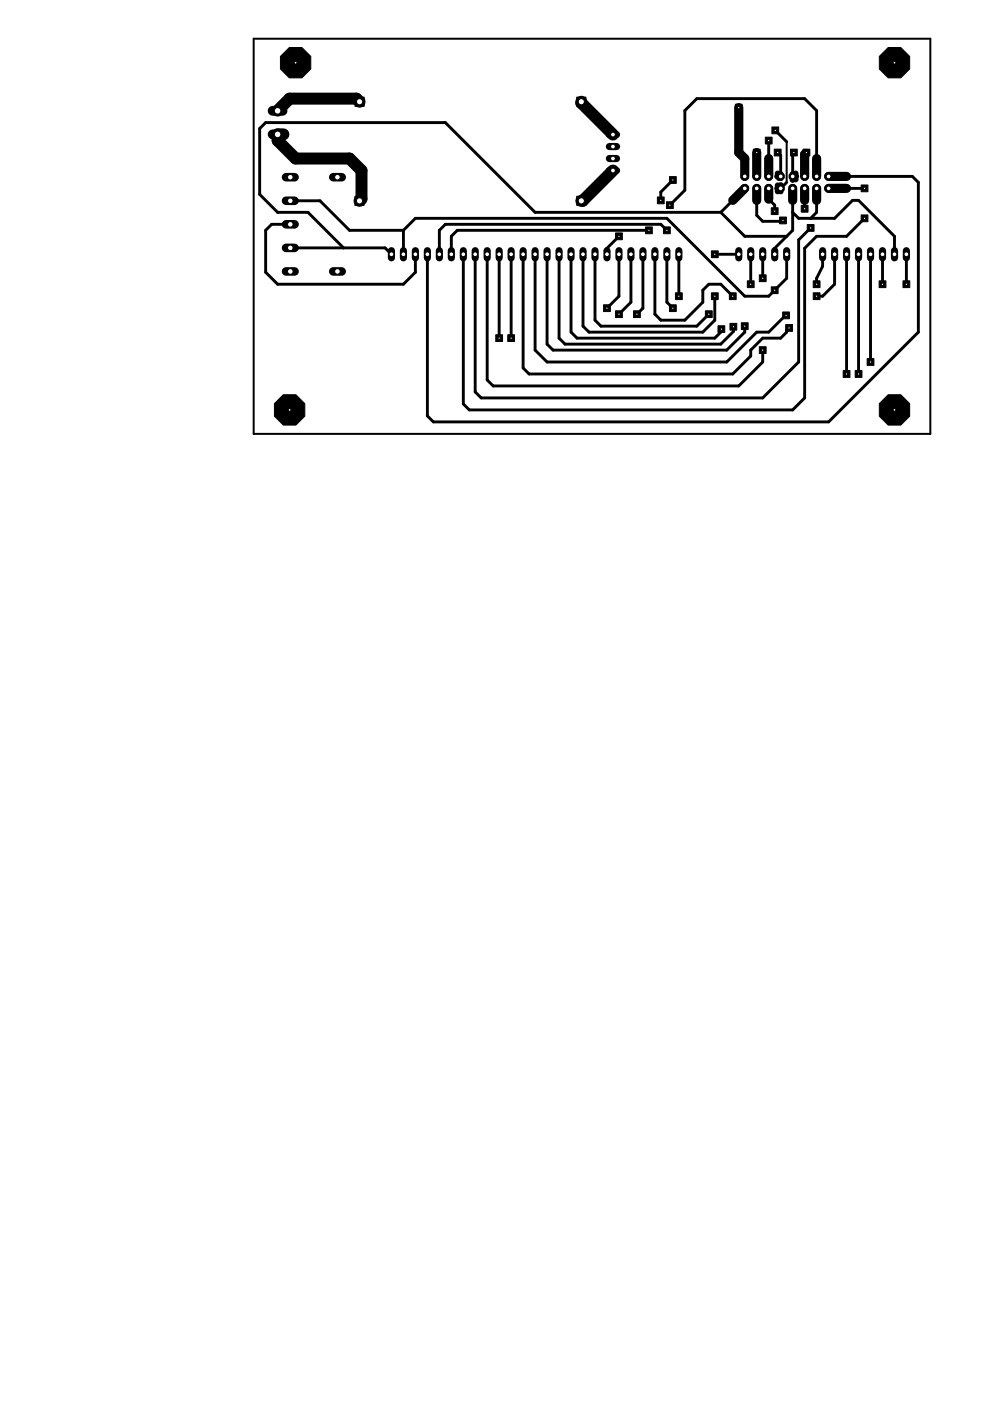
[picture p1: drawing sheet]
<svg xmlns="http://www.w3.org/2000/svg" width="210mm" height="297mm" viewBox="0 0 210 297" stroke-linecap="round" stroke-linejoin="round" font-family="sans-serif">
<g fill="none" stroke="#000" stroke-width=".61">
<path d="M58.9 23.5h.1M142.7 38.2l-2.6 2.5v1.8M163 29.8v3.8M164.4 27.6l2.4 2.5M164.9 32.3l.6 .7v3.9M166.8 38.7l-1.3 1.2M168.3 32.3l-.2 .7v3.9M171 32.3l-.2 .2M173.1 33.6v-10.1l-2.5-2.6h-22.9l-2.5 2.6v16.8l-3.2 3.2M179.5 39.9h3.8M179.5 37.4h13.9l1.3 1.3v31.7l-19 19.1h-83.8l-1.3-1.3v-34.3M61.6 47.6h-4l-1.3 1.2v8.9l2.6 2.6h26.6l2.6-2.6v-3.8"/>
<path d="M61.6 42.6h6.2l6.3 6.2h11.4M61.6 52.5l20 .1 1.4 1.3M76.1 42.5l.1 .1M85.5 48.8l2.6-2.5h53.3l16.5 16.5h5.1l3.8-3.8v-5.1M85.5 48.8v5.1M103.3 53.9v26.7l1.3 1.2h52l5.1-5v-2.6M105.8 53.9v17.8M108.4 53.9v17.8M110.9 53.9v24.1l1.3 1.3h43.2l3.8-3.8v-1.3l2.5-2.5h3.8l1.3-1.3v-.4l.5-.5M113.5 53.9v20.3l2.5 2.6h38.1l6.3-6.4h2.6l3.7-3.5M116 53.9v19.1l1.3 1.2h36.8l3.8-3.8v-1.2M118.5 53.9v17.8l1.3 1.3h33l2.7-2.7v-1"/>
<path d="M121.1 53.9v16.5l1.2 1.3h29.3l1.4-1.4v-.5M123.6 53.9v15.3l1.3 1.2h24.1l2.6-2.5v-5.1M126.2 53.9v14l1.2 1.3h20.3l2.6-2.6M131.2 50.1l-2.5 2.5v1.3M131.2 53.9v8.9l-2.5 2.5M133.8 53.9v10.2l-2.6 2.5M136.3 53.9v11.4l-1.3 1.3M137.6 48.8h-40.6l-1.3 1.3v3.8M138.9 53.9v12.7l1.2 1.3h5.1l3.8-3.8v-2.6l1.3-1.2h2.5l2.6 2.5M141.4 53.9v10.2l1.3 1.2M141.4 48.8l-1.3-1.2h-45.7l-1.2 1.2v5.1M143.9 53.9v8.9"/>
<path d="M151.6 53.9h5M152.8 45l5.1 5.1h8.9M152.8 45h-39.3l-19.1-19h-38.1l-1.2 1.3v13.9l3.8 3.8h6.4l7.5 7.6M155.4 42.5l-2.6 2.5M159.2 53.9v6.4M160.4 42.5v3.2l1.3 1.2h4.1l.2-.2M161.7 53.9v5.1M163 42.2l1.3 1.3v1.3M168.1 45l1.2 1.3h7.7l3.8-3.8h1.2l7.7 7.6v3.8M168.1 42.5v6.3l-3.8 3.8v1.3M170.6 42.5v1.8M171.9 48.3l-2.6 2.6v25.9l-7.6 7.6h-59.7l-1.2-1.3v-29.2"/>
<path d="M173.1 42.5v2.5l-1.2 1.3M174.4 53.9v2.6l-1.3 2.5v1.3M177 53.9v6.4l-2.6 2.5h-1.3M179.5 53.9v25.4M182 53.9v25.4M183.3 46.3l-3.8 3.8h-6.4l-2.5 2.5v31.8l-2.5 2.5h-68.6l-1.3-1.3v-31.7M184.6 53.9v22.9M187.1 53.9v6.4M192.2 53.9v6.4"/>
</g>
<path d="M60.1 28.5h-1.2v1.3l3.8 3.8h11.4l2.5 2.6v6l-.4 .4M76.2 21.6l-.6-.7h-14.2l-2.5 2.6M123.3 21.6v.2l6.7 6.7M130 36.2l-6.5 6.4h-.2" fill="none" stroke="#000" stroke-width="2.5"/>
<g fill="none" stroke="#000" stroke-width="1.9">
<path d="M156.6 22.8v9.5l1.3 1.3v3.8M157.9 39.9l-2.5 2.6M160.4 32.3v5.1M160.4 39.9v2.6M163 33.6v3.8M163 39.9v2.3M168.1 39.9v2.6M170.6 39.9v2.6M170.8 32.5l-.2 .2v4.7M173.1 33.6v3.8M173.1 39.9v2.6M175.7 39.9h3.8"/>
<path d="M175.7 37.4h3.8"/>
</g>
<path d="M53.8 8.2h143.5v83.8h-143.5zM166.8 30.1v8.6" fill="none" stroke="#000" stroke-width=".42"/>
<path d="M164.8 39.9h.7M164.8 37.4h.7M164.9 39.3l.6 .6M164.9 36.8l.6 .6M165.5 36.9v.9M165.5 39.2v1.4M165.5 39.9l-.6 .7M165.5 37.4l-.3 .4M168.1 36.9v1.2M168.1 37.4h.7M168.1 37.4l.6 .6M168.7 36.8l-.6 .6" fill="none" stroke="#000" stroke-width="1.3"/>
<path d="M143.9 53.1v1.6" fill="none" stroke="#000" stroke-width="1.5"/>
<circle cx="143.9" cy="53.9" r=".51" fill="#fff" stroke="#000" stroke-width=".21"/>
<path d="M141.4 53.1v1.6" fill="none" stroke="#000" stroke-width="1.5"/>
<circle cx="141.4" cy="53.9" r=".51" fill="#fff" stroke="#000" stroke-width=".21"/>
<path d="M138.9 53.1v1.6" fill="none" stroke="#000" stroke-width="1.5"/>
<circle cx="138.9" cy="53.9" r=".51" fill="#fff" stroke="#000" stroke-width=".21"/>
<path d="M136.3 53.1v1.6" fill="none" stroke="#000" stroke-width="1.5"/>
<circle cx="136.3" cy="53.9" r=".51" fill="#fff" stroke="#000" stroke-width=".21"/>
<path d="M133.8 53.1v1.6" fill="none" stroke="#000" stroke-width="1.5"/>
<circle cx="133.8" cy="53.9" r=".51" fill="#fff" stroke="#000" stroke-width=".21"/>
<path d="M131.2 53.1v1.6" fill="none" stroke="#000" stroke-width="1.5"/>
<circle cx="131.2" cy="53.9" r=".51" fill="#fff" stroke="#000" stroke-width=".21"/>
<path d="M128.7 53.1v1.6" fill="none" stroke="#000" stroke-width="1.5"/>
<circle cx="128.7" cy="53.9" r=".51" fill="#fff" stroke="#000" stroke-width=".21"/>
<path d="M126.2 53.1v1.6" fill="none" stroke="#000" stroke-width="1.5"/>
<circle cx="126.2" cy="53.9" r=".51" fill="#fff" stroke="#000" stroke-width=".21"/>
<path d="M123.6 53.1v1.6" fill="none" stroke="#000" stroke-width="1.5"/>
<circle cx="123.6" cy="53.9" r=".51" fill="#fff" stroke="#000" stroke-width=".21"/>
<path d="M121.1 53.1v1.6" fill="none" stroke="#000" stroke-width="1.5"/>
<circle cx="121.1" cy="53.9" r=".51" fill="#fff" stroke="#000" stroke-width=".21"/>
<path d="M118.5 53.1v1.6" fill="none" stroke="#000" stroke-width="1.5"/>
<circle cx="118.5" cy="53.9" r=".51" fill="#fff" stroke="#000" stroke-width=".21"/>
<path d="M116 53.1v1.6" fill="none" stroke="#000" stroke-width="1.5"/>
<circle cx="116" cy="53.9" r=".51" fill="#fff" stroke="#000" stroke-width=".21"/>
<path d="M113.5 53.1v1.6" fill="none" stroke="#000" stroke-width="1.5"/>
<circle cx="113.5" cy="53.9" r=".51" fill="#fff" stroke="#000" stroke-width=".21"/>
<path d="M110.9 53.1v1.6" fill="none" stroke="#000" stroke-width="1.5"/>
<circle cx="110.9" cy="53.9" r=".51" fill="#fff" stroke="#000" stroke-width=".21"/>
<path d="M108.4 53.1v1.6" fill="none" stroke="#000" stroke-width="1.5"/>
<circle cx="108.4" cy="53.9" r=".51" fill="#fff" stroke="#000" stroke-width=".21"/>
<path d="M105.8 53.1v1.6" fill="none" stroke="#000" stroke-width="1.5"/>
<circle cx="105.8" cy="53.9" r=".51" fill="#fff" stroke="#000" stroke-width=".21"/>
<path d="M103.3 53.1v1.6" fill="none" stroke="#000" stroke-width="1.5"/>
<circle cx="103.3" cy="53.9" r=".51" fill="#fff" stroke="#000" stroke-width=".21"/>
<path d="M100.8 53.1v1.6" fill="none" stroke="#000" stroke-width="1.5"/>
<circle cx="100.8" cy="53.9" r=".51" fill="#fff" stroke="#000" stroke-width=".21"/>
<path d="M98.2 53.1v1.6" fill="none" stroke="#000" stroke-width="1.5"/>
<circle cx="98.2" cy="53.9" r=".51" fill="#fff" stroke="#000" stroke-width=".21"/>
<path d="M95.7 53.1v1.6" fill="none" stroke="#000" stroke-width="1.5"/>
<circle cx="95.7" cy="53.9" r=".51" fill="#fff" stroke="#000" stroke-width=".21"/>
<path d="M93.2 53.1v1.6" fill="none" stroke="#000" stroke-width="1.5"/>
<circle cx="93.2" cy="53.9" r=".51" fill="#fff" stroke="#000" stroke-width=".21"/>
<path d="M90.6 53.1v1.6" fill="none" stroke="#000" stroke-width="1.5"/>
<circle cx="90.6" cy="53.9" r=".51" fill="#fff" stroke="#000" stroke-width=".21"/>
<path d="M88.1 53.1v1.6" fill="none" stroke="#000" stroke-width="1.5"/>
<circle cx="88.1" cy="53.9" r=".51" fill="#fff" stroke="#000" stroke-width=".21"/>
<path d="M85.5 53.1v1.6" fill="none" stroke="#000" stroke-width="1.5"/>
<circle cx="85.5" cy="53.9" r=".51" fill="#fff" stroke="#000" stroke-width=".21"/>
<path d="M83 53.1v1.6" fill="none" stroke="#000" stroke-width="1.5"/>
<circle cx="83" cy="53.9" r=".51" fill="#fff" stroke="#000" stroke-width=".21"/>
<path d="M192.2 53.1v1.6" fill="none" stroke="#000" stroke-width="1.5"/>
<circle cx="192.2" cy="53.9" r=".51" fill="#fff" stroke="#000" stroke-width=".21"/>
<path d="M189.7 53.1v1.6" fill="none" stroke="#000" stroke-width="1.5"/>
<circle cx="189.7" cy="53.9" r=".51" fill="#fff" stroke="#000" stroke-width=".21"/>
<path d="M187.1 53.1v1.6" fill="none" stroke="#000" stroke-width="1.5"/>
<circle cx="187.1" cy="53.9" r=".51" fill="#fff" stroke="#000" stroke-width=".21"/>
<path d="M184.6 53.1v1.6" fill="none" stroke="#000" stroke-width="1.5"/>
<circle cx="184.6" cy="53.9" r=".51" fill="#fff" stroke="#000" stroke-width=".21"/>
<path d="M182 53.1v1.6" fill="none" stroke="#000" stroke-width="1.5"/>
<circle cx="182" cy="53.9" r=".51" fill="#fff" stroke="#000" stroke-width=".21"/>
<path d="M179.5 53.1v1.6" fill="none" stroke="#000" stroke-width="1.5"/>
<circle cx="179.5" cy="53.9" r=".51" fill="#fff" stroke="#000" stroke-width=".21"/>
<path d="M177 53.1v1.6" fill="none" stroke="#000" stroke-width="1.5"/>
<circle cx="177" cy="53.9" r=".51" fill="#fff" stroke="#000" stroke-width=".21"/>
<path d="M174.4 53.1v1.6" fill="none" stroke="#000" stroke-width="1.5"/>
<circle cx="174.4" cy="53.9" r=".51" fill="#fff" stroke="#000" stroke-width=".21"/>
<path d="M166.8 53.1v1.6" fill="none" stroke="#000" stroke-width="1.5"/>
<circle cx="166.8" cy="53.9" r=".51" fill="#fff" stroke="#000" stroke-width=".21"/>
<path d="M164.3 53.1v1.6" fill="none" stroke="#000" stroke-width="1.5"/>
<circle cx="164.3" cy="53.9" r=".51" fill="#fff" stroke="#000" stroke-width=".21"/>
<path d="M161.7 53.1v1.6" fill="none" stroke="#000" stroke-width="1.5"/>
<circle cx="161.7" cy="53.9" r=".51" fill="#fff" stroke="#000" stroke-width=".21"/>
<path d="M159.2 53.1v1.6" fill="none" stroke="#000" stroke-width="1.5"/>
<circle cx="159.2" cy="53.9" r=".51" fill="#fff" stroke="#000" stroke-width=".21"/>
<path d="M156.6 53.1v1.6" fill="none" stroke="#000" stroke-width="1.5"/>
<circle cx="156.6" cy="53.9" r=".51" fill="#fff" stroke="#000" stroke-width=".21"/>
<path d="M129.2 28.5h1.5" fill="none" stroke="#000" stroke-width="1.5"/>
<circle cx="130" cy="28.5" r=".51" fill="#fff" stroke="#000" stroke-width=".21"/>
<path d="M129.2 31.1h1.5" fill="none" stroke="#000" stroke-width="1.5"/>
<circle cx="130" cy="31.1" r=".51" fill="#fff" stroke="#000" stroke-width=".21"/>
<path d="M129.2 33.6h1.5" fill="none" stroke="#000" stroke-width="1.5"/>
<circle cx="130" cy="33.6" r=".51" fill="#fff" stroke="#000" stroke-width=".21"/>
<path d="M129.2 36.2h1.5" fill="none" stroke="#000" stroke-width="1.5"/>
<circle cx="130" cy="36.2" r=".51" fill="#fff" stroke="#000" stroke-width=".21"/>
<path d="M60.6 42.6h1.9" fill="none" stroke="#000" stroke-width="1.8"/>
<circle cx="61.6" cy="42.6" r=".59" fill="#fff" stroke="#000" stroke-width=".21"/>
<path d="M60.6 47.6h1.9" fill="none" stroke="#000" stroke-width="1.8"/>
<circle cx="61.6" cy="47.6" r=".59" fill="#fff" stroke="#000" stroke-width=".21"/>
<path d="M60.6 52.6h1.9" fill="none" stroke="#000" stroke-width="1.8"/>
<circle cx="61.6" cy="52.6" r=".59" fill="#fff" stroke="#000" stroke-width=".21"/>
<path d="M60.6 37.6h1.9" fill="none" stroke="#000" stroke-width="1.8"/>
<circle cx="61.6" cy="37.6" r=".59" fill="#fff" stroke="#000" stroke-width=".21"/>
<path d="M60.6 57.6h1.9" fill="none" stroke="#000" stroke-width="1.8"/>
<circle cx="61.6" cy="57.6" r=".59" fill="#fff" stroke="#000" stroke-width=".21"/>
<path d="M70.7 57.6h1.8" fill="none" stroke="#000" stroke-width="1.8"/>
<circle cx="71.5" cy="57.6" r=".59" fill="#fff" stroke="#000" stroke-width=".21"/>
<path d="M70.7 37.6h1.8" fill="none" stroke="#000" stroke-width="1.8"/>
<circle cx="71.5" cy="37.6" r=".59" fill="#fff" stroke="#000" stroke-width=".21"/>
<path d="M75.3 20.6h1.9v1.9h-1.9z" fill="#000" stroke="#000" stroke-width=".21"/>
<circle cx="76.2" cy="21.6" r=".66" fill="#fff" stroke="#000" stroke-width=".21"/>
<path d="M122.3 20.6h1.9v1.9h-1.9z" fill="#000" stroke="#000" stroke-width=".21"/>
<circle cx="123.3" cy="21.6" r=".66" fill="#fff" stroke="#000" stroke-width=".21"/>
<path d="M122.3 41.6h1.9v2h-1.9z" fill="#000" stroke="#000" stroke-width=".21"/>
<circle cx="123.3" cy="42.6" r=".66" fill="#fff" stroke="#000" stroke-width=".21"/>
<path d="M75.2 41.6h2v2h-2z" fill="#000" stroke="#000" stroke-width=".21"/>
<circle cx="76.2" cy="42.6" r=".66" fill="#fff" stroke="#000" stroke-width=".21"/>
<path d="M57.8 23.5h2.1" fill="none" stroke="#000" stroke-width="2.1"/>
<circle cx="58.9" cy="23.5" r=".7" fill="#fff" stroke="#000" stroke-width=".21"/>
<path d="M57.8 28.5h2.1" fill="none" stroke="#000" stroke-width="2.1"/>
<circle cx="58.9" cy="28.5" r=".7" fill="#fff" stroke="#000" stroke-width=".21"/>
<circle cx="175.7" cy="37.4" r=".83" fill="#000" stroke="#000" stroke-width=".21"/>
<circle cx="175.7" cy="37.4" r=".51" fill="#fff" stroke="#000" stroke-width=".21"/>
<circle cx="175.7" cy="39.9" r=".83" fill="#000" stroke="#000" stroke-width=".21"/>
<circle cx="175.7" cy="39.9" r=".51" fill="#fff" stroke="#000" stroke-width=".21"/>
<circle cx="173.1" cy="37.4" r=".83" fill="#000" stroke="#000" stroke-width=".21"/>
<circle cx="173.1" cy="37.4" r=".51" fill="#fff" stroke="#000" stroke-width=".21"/>
<circle cx="173.1" cy="39.9" r=".83" fill="#000" stroke="#000" stroke-width=".21"/>
<circle cx="173.1" cy="39.9" r=".51" fill="#fff" stroke="#000" stroke-width=".21"/>
<circle cx="170.6" cy="37.4" r=".83" fill="#000" stroke="#000" stroke-width=".21"/>
<circle cx="170.6" cy="37.4" r=".51" fill="#fff" stroke="#000" stroke-width=".21"/>
<circle cx="170.6" cy="39.9" r=".83" fill="#000" stroke="#000" stroke-width=".21"/>
<circle cx="170.6" cy="39.9" r=".51" fill="#fff" stroke="#000" stroke-width=".21"/>
<circle cx="168.1" cy="37.4" r=".83" fill="#000" stroke="#000" stroke-width=".21"/>
<circle cx="168.1" cy="37.4" r=".51" fill="#fff" stroke="#000" stroke-width=".21"/>
<circle cx="168.1" cy="39.9" r=".83" fill="#000" stroke="#000" stroke-width=".21"/>
<circle cx="168.1" cy="39.9" r=".51" fill="#fff" stroke="#000" stroke-width=".21"/>
<circle cx="165.5" cy="37.4" r=".83" fill="#000" stroke="#000" stroke-width=".21"/>
<circle cx="165.5" cy="37.4" r=".51" fill="#fff" stroke="#000" stroke-width=".21"/>
<circle cx="165.5" cy="39.9" r=".83" fill="#000" stroke="#000" stroke-width=".21"/>
<circle cx="165.5" cy="39.9" r=".51" fill="#fff" stroke="#000" stroke-width=".21"/>
<circle cx="163" cy="37.4" r=".83" fill="#000" stroke="#000" stroke-width=".21"/>
<circle cx="163" cy="37.4" r=".51" fill="#fff" stroke="#000" stroke-width=".21"/>
<circle cx="163" cy="39.9" r=".83" fill="#000" stroke="#000" stroke-width=".21"/>
<circle cx="163" cy="39.9" r=".51" fill="#fff" stroke="#000" stroke-width=".21"/>
<circle cx="160.4" cy="37.4" r=".83" fill="#000" stroke="#000" stroke-width=".21"/>
<circle cx="160.4" cy="37.4" r=".51" fill="#fff" stroke="#000" stroke-width=".21"/>
<circle cx="160.4" cy="39.9" r=".83" fill="#000" stroke="#000" stroke-width=".21"/>
<circle cx="160.4" cy="39.9" r=".51" fill="#fff" stroke="#000" stroke-width=".21"/>
<circle cx="157.9" cy="37.4" r=".83" fill="#000" stroke="#000" stroke-width=".21"/>
<circle cx="157.9" cy="37.4" r=".51" fill="#fff" stroke="#000" stroke-width=".21"/>
<circle cx="157.9" cy="39.9" r=".83" fill="#000" stroke="#000" stroke-width=".21"/>
<circle cx="157.9" cy="39.9" r=".51" fill="#fff" stroke="#000" stroke-width=".21"/>
<path d="M165.9 66.1h1.5v1.5h-1.5z" fill="#000" stroke="#000" stroke-width=".21"/>
<circle cx="166.7" cy="66.9" r=".25" fill="#fff" stroke="#000" stroke-width=".21"/>
<path d="M172.4 59.5h1.5v1.5h-1.5z" fill="#000" stroke="#000" stroke-width=".21"/>
<circle cx="173.1" cy="60.3" r=".25" fill="#fff" stroke="#000" stroke-width=".21"/>
<path d="M154.8 68.6h1.4v1.4h-1.4z" fill="#000" stroke="#000" stroke-width=".21"/>
<circle cx="155.5" cy="69.3" r=".25" fill="#fff" stroke="#000" stroke-width=".21"/>
<path d="M183.9 76h1.4v1.5h-1.4z" fill="#000" stroke="#000" stroke-width=".21"/>
<circle cx="184.6" cy="76.8" r=".25" fill="#fff" stroke="#000" stroke-width=".21"/>
<path d="M166.6 68.8h1.4v1.5h-1.4z" fill="#000" stroke="#000" stroke-width=".21"/>
<circle cx="167.3" cy="69.5" r=".25" fill="#fff" stroke="#000" stroke-width=".21"/>
<path d="M172.4 62.1h1.5v1.4h-1.5z" fill="#000" stroke="#000" stroke-width=".21"/>
<circle cx="173.1" cy="62.8" r=".25" fill="#fff" stroke="#000" stroke-width=".21"/>
<path d="M152.2 69.1h1.5v1.4h-1.5z" fill="#000" stroke="#000" stroke-width=".21"/>
<circle cx="153" cy="69.8" r=".25" fill="#fff" stroke="#000" stroke-width=".21"/>
<path d="M178.8 78.6h1.4v1.4h-1.4z" fill="#000" stroke="#000" stroke-width=".21"/>
<circle cx="179.5" cy="79.3" r=".25" fill="#fff" stroke="#000" stroke-width=".21"/>
<path d="M141.9 64.6h1.5v1.5h-1.5z" fill="#000" stroke="#000" stroke-width=".21"/>
<circle cx="142.7" cy="65.3" r=".25" fill="#fff" stroke="#000" stroke-width=".21"/>
<path d="M181.3 78.6h1.5v1.4h-1.5z" fill="#000" stroke="#000" stroke-width=".21"/>
<circle cx="182" cy="79.3" r=".25" fill="#fff" stroke="#000" stroke-width=".21"/>
<path d="M157.2 68.4h1.4v1.5h-1.4z" fill="#000" stroke="#000" stroke-width=".21"/>
<circle cx="157.9" cy="69.2" r=".25" fill="#fff" stroke="#000" stroke-width=".21"/>
<path d="M186.4 59.5h1.4v1.5h-1.4z" fill="#000" stroke="#000" stroke-width=".21"/>
<circle cx="187.1" cy="60.3" r=".25" fill="#fff" stroke="#000" stroke-width=".21"/>
<path d="M161 58.3h1.4v1.4h-1.4z" fill="#000" stroke="#000" stroke-width=".21"/>
<circle cx="161.7" cy="59" r=".25" fill="#fff" stroke="#000" stroke-width=".21"/>
<path d="M149.6 65.9h1.4v1.4h-1.4z" fill="#000" stroke="#000" stroke-width=".21"/>
<circle cx="150.3" cy="66.6" r=".25" fill="#fff" stroke="#000" stroke-width=".21"/>
<path d="M154.6 62.1h1.5v1.4h-1.5z" fill="#000" stroke="#000" stroke-width=".21"/>
<circle cx="155.4" cy="62.8" r=".25" fill="#fff" stroke="#000" stroke-width=".21"/>
<path d="M158.5 59.5h1.4v1.5h-1.4z" fill="#000" stroke="#000" stroke-width=".21"/>
<circle cx="159.2" cy="60.3" r=".25" fill="#fff" stroke="#000" stroke-width=".21"/>
<path d="M150.8 53.2h1.5v1.4h-1.5z" fill="#000" stroke="#000" stroke-width=".21"/>
<circle cx="151.6" cy="53.9" r=".25" fill="#fff" stroke="#000" stroke-width=".21"/>
<path d="M150.8 62.1h1.5v1.4h-1.5z" fill="#000" stroke="#000" stroke-width=".21"/>
<circle cx="151.6" cy="62.8" r=".25" fill="#fff" stroke="#000" stroke-width=".21"/>
<path d="M140.7 48.1h1.4v1.5h-1.4z" fill="#000" stroke="#000" stroke-width=".21"/>
<circle cx="141.4" cy="48.8" r=".25" fill="#fff" stroke="#000" stroke-width=".21"/>
<path d="M182.6 39.2h1.4v1.5h-1.4z" fill="#000" stroke="#000" stroke-width=".21"/>
<circle cx="183.3" cy="39.9" r=".25" fill="#fff" stroke="#000" stroke-width=".21"/>
<path d="M171.2 47.6h1.4v1.4h-1.4z" fill="#000" stroke="#000" stroke-width=".21"/>
<circle cx="171.9" cy="48.3" r=".25" fill="#fff" stroke="#000" stroke-width=".21"/>
<path d="M169.9 43.5h1.4v1.5h-1.4z" fill="#000" stroke="#000" stroke-width=".21"/>
<circle cx="170.6" cy="44.3" r=".25" fill="#fff" stroke="#000" stroke-width=".21"/>
<path d="M130.5 65.9h1.5v1.4h-1.5z" fill="#000" stroke="#000" stroke-width=".21"/>
<circle cx="131.2" cy="66.6" r=".25" fill="#fff" stroke="#000" stroke-width=".21"/>
<path d="M163.7 26.9h1.4v1.5h-1.4z" fill="#000" stroke="#000" stroke-width=".21"/>
<circle cx="164.4" cy="27.6" r=".25" fill="#fff" stroke="#000" stroke-width=".21"/>
<path d="M130.5 49.4h1.5v1.4h-1.5z" fill="#000" stroke="#000" stroke-width=".21"/>
<circle cx="131.2" cy="50.1" r=".25" fill="#fff" stroke="#000" stroke-width=".21"/>
<path d="M141.9 37.4h1.5v1.5h-1.5z" fill="#000" stroke="#000" stroke-width=".21"/>
<circle cx="142.7" cy="38.2" r=".25" fill="#fff" stroke="#000" stroke-width=".21"/>
<path d="M163.5 44h1.5v1.5h-1.5z" fill="#000" stroke="#000" stroke-width=".21"/>
<circle cx="164.3" cy="44.8" r=".25" fill="#fff" stroke="#000" stroke-width=".21"/>
<path d="M139.4 41.8h1.4v1.4h-1.4z" fill="#000" stroke="#000" stroke-width=".21"/>
<circle cx="140.1" cy="42.5" r=".25" fill="#fff" stroke="#000" stroke-width=".21"/>
<path d="M105.1 71h1.5v1.4h-1.5z" fill="#000" stroke="#000" stroke-width=".21"/>
<circle cx="105.8" cy="71.7" r=".25" fill="#fff" stroke="#000" stroke-width=".21"/>
<path d="M165.3 46h1.4v1.5h-1.4z" fill="#000" stroke="#000" stroke-width=".21"/>
<circle cx="166" cy="46.7" r=".25" fill="#fff" stroke="#000" stroke-width=".21"/>
<path d="M136.9 48.1h1.4v1.5h-1.4z" fill="#000" stroke="#000" stroke-width=".21"/>
<circle cx="137.6" cy="48.8" r=".25" fill="#fff" stroke="#000" stroke-width=".21"/>
<path d="M141.3 42.8h1.4v1.4h-1.4z" fill="#000" stroke="#000" stroke-width=".21"/>
<circle cx="142" cy="43.5" r=".25" fill="#fff" stroke="#000" stroke-width=".21"/>
<path d="M182.6 45.6h1.4v1.4h-1.4z" fill="#000" stroke="#000" stroke-width=".21"/>
<circle cx="183.3" cy="46.3" r=".25" fill="#fff" stroke="#000" stroke-width=".21"/>
<path d="M170.3 31.6h1.4v1.5h-1.4z" fill="#000" stroke="#000" stroke-width=".21"/>
<circle cx="171" cy="32.3" r=".25" fill="#fff" stroke="#000" stroke-width=".21"/>
<path d="M161 73.5h1.4v1.5h-1.4z" fill="#000" stroke="#000" stroke-width=".21"/>
<circle cx="161.7" cy="74.2" r=".25" fill="#fff" stroke="#000" stroke-width=".21"/>
<path d="M167.6 31.6h1.4v1.5h-1.4z" fill="#000" stroke="#000" stroke-width=".21"/>
<circle cx="168.3" cy="32.3" r=".25" fill="#fff" stroke="#000" stroke-width=".21"/>
<path d="M134.3 65.9h1.5v1.4h-1.5z" fill="#000" stroke="#000" stroke-width=".21"/>
<circle cx="135" cy="66.6" r=".25" fill="#fff" stroke="#000" stroke-width=".21"/>
<path d="M164.2 31.6h1.4v1.5h-1.4z" fill="#000" stroke="#000" stroke-width=".21"/>
<circle cx="164.9" cy="32.3" r=".25" fill="#fff" stroke="#000" stroke-width=".21"/>
<path d="M162.3 29.1h1.4v1.4h-1.4z" fill="#000" stroke="#000" stroke-width=".21"/>
<circle cx="163" cy="29.8" r=".25" fill="#fff" stroke="#000" stroke-width=".21"/>
<path d="M128 64.6h1.4v1.5h-1.4z" fill="#000" stroke="#000" stroke-width=".21"/>
<circle cx="128.7" cy="65.3" r=".25" fill="#fff" stroke="#000" stroke-width=".21"/>
<path d="M107.7 71h1.4v1.4h-1.4z" fill="#000" stroke="#000" stroke-width=".21"/>
<circle cx="108.4" cy="71.7" r=".25" fill="#fff" stroke="#000" stroke-width=".21"/>
<path d="M159.7 31.6h1.5v1.5h-1.5z" fill="#000" stroke="#000" stroke-width=".21"/>
<circle cx="160.4" cy="32.3" r=".25" fill="#fff" stroke="#000" stroke-width=".21"/>
<path d="M143.2 62.1h1.5v1.4h-1.5z" fill="#000" stroke="#000" stroke-width=".21"/>
<circle cx="143.9" cy="62.8" r=".25" fill="#fff" stroke="#000" stroke-width=".21"/>
<path d="M155.9 22.1h1.5v1.4h-1.5z" fill="#000" stroke="#000" stroke-width=".21"/>
<circle cx="156.6" cy="22.8" r=".25" fill="#fff" stroke="#000" stroke-width=".21"/>
<path d="M163.5 60.8h1.5v1.5h-1.5z" fill="#000" stroke="#000" stroke-width=".21"/>
<circle cx="164.3" cy="61.5" r=".25" fill="#fff" stroke="#000" stroke-width=".21"/>
<path d="M191.5 59.5h1.4v1.5h-1.4z" fill="#000" stroke="#000" stroke-width=".21"/>
<circle cx="192.2" cy="60.3" r=".25" fill="#fff" stroke="#000" stroke-width=".21"/>
<circle cx="62.7" cy="13.3" r="3.5" fill="#000" stroke="#000" stroke-width=".21"/>
<circle cx="62.7" cy="13.3" r=".3" fill="#fff" stroke="#000" stroke-width=".21"/>
<circle cx="61.4" cy="86.9" r="3.5" fill="#000" stroke="#000" stroke-width=".21"/>
<circle cx="61.4" cy="86.9" r=".3" fill="#fff" stroke="#000" stroke-width=".21"/>
<circle cx="189.7" cy="13.3" r="3.5" fill="#000" stroke="#000" stroke-width=".21"/>
<circle cx="189.7" cy="13.3" r=".3" fill="#fff" stroke="#000" stroke-width=".21"/>
<circle cx="189.7" cy="86.9" r="3.5" fill="#000" stroke="#000" stroke-width=".21"/>
<circle cx="189.7" cy="86.9" r=".3" fill="#fff" stroke="#000" stroke-width=".21"/>
</svg>
